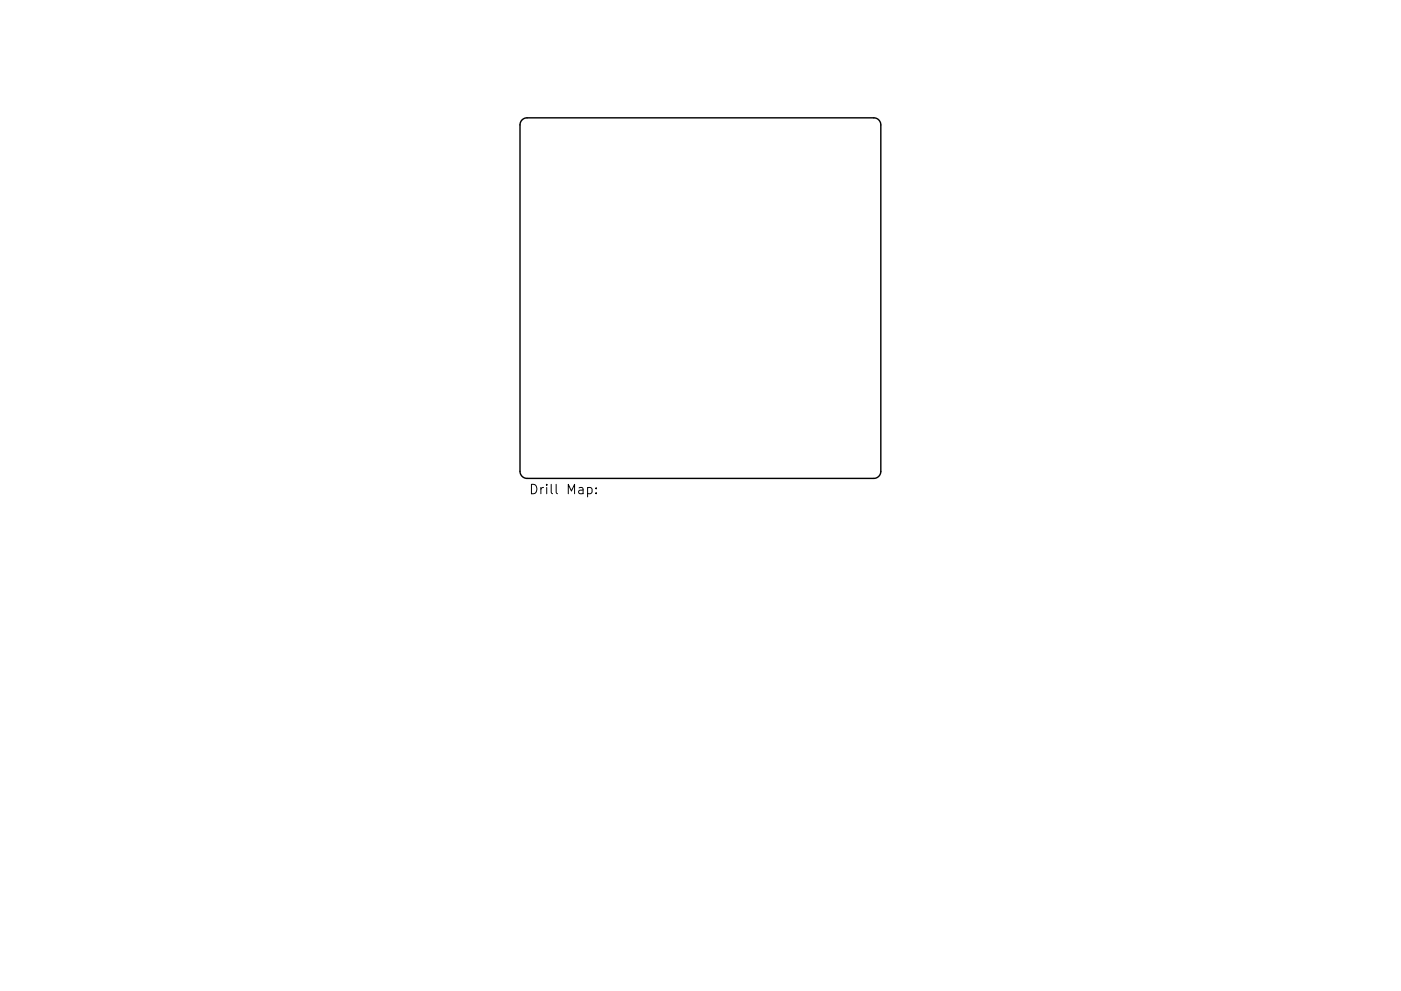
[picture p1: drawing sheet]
<svg xmlns="http://www.w3.org/2000/svg" width="297mm" height="210mm" viewBox="0 0 297 210" stroke-linecap="round" stroke-linejoin="round" font-family="sans-serif">
<defs><g id="words">
<text font-size="2.8" x="112.1" y="104.9">Drill Map:</text>
</g></defs>
<path d="M110.7 25.4l.4-.3 .7-.1h73.5a1.5 1.5 0 0 1 1.5 1.5v73.5a1.5 1.5 0 0 1-1.5 1.5h-73.5a1.5 1.5 0 0 1-1.5-1.5v-73.5l.1-.6z" fill="none" stroke="#000" stroke-width=".3"/>
<path d="M124.6 103.5l.6-.1 .3 .4v.6l-.2 .3h-.7M126.4 104.6v.2M126.4 103.5v.2" fill="none" stroke="#000" stroke-width=".21"/>
<use href="#words"/>
</svg>
